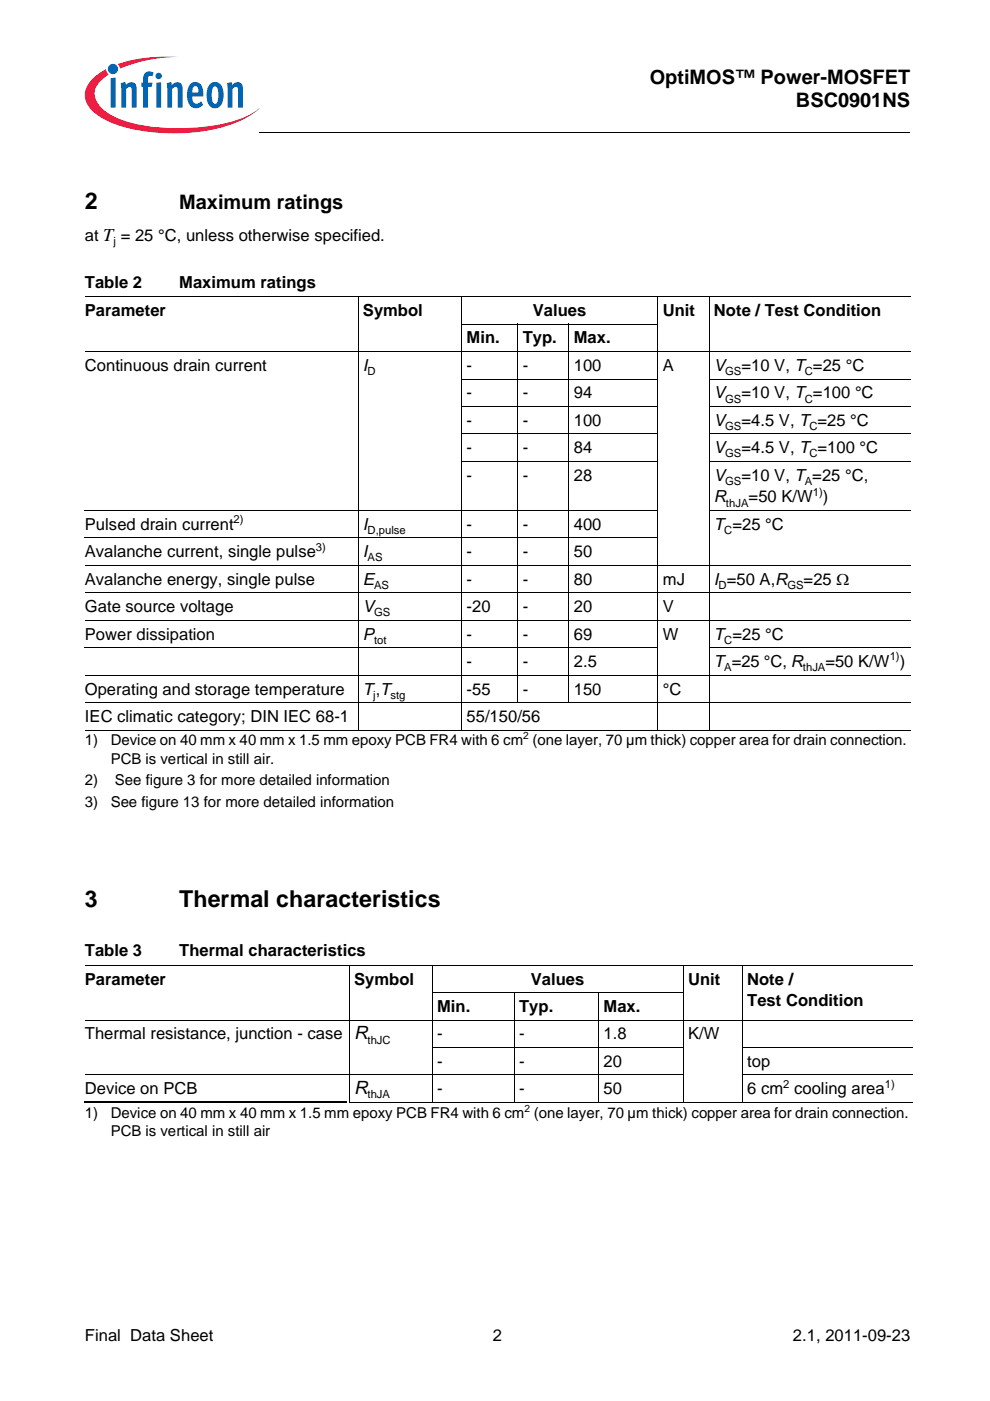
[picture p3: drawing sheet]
<svg xmlns="http://www.w3.org/2000/svg" width="210mm" height="297mm" viewBox="0 0 210 297" stroke-linecap="round" stroke-linejoin="round" font-family="sans-serif">
<defs><g id="words">
<g font-size="4.9">
<text x="18" y="44.3">2</text>
<text x="18" y="192.4">3</text>
<text x="38" y="192.4">Thermal characteristics</text>
</g>
<g font-size="4.2">
<text x="137.8" y="17.8">OptiMOS™ Power-MOSFET</text>
<text x="168.8" y="22.8">BSC0901NS</text>
<text x="38" y="44.3">Maximum ratings</text>
</g>
<g font-size="3.9">
<text x="75.1" y="220.4">R</text>
<text x="75.1" y="232">R</text>
</g>
<g font-size="3.5">
<text x="18" y="51.1">at T = 25 °C, unless otherwise specified.</text>
<text x="18" y="61">Table 2</text>
<text x="38" y="61">Maximum ratings</text>
<text x="18" y="67">Parameter</text>
<text x="76.9" y="67">Symbol</text>
<text x="113" y="67">Values</text>
<text x="140.5" y="67">Unit</text>
<text x="151.4" y="67">Note / Test Condition</text>
<text x="98.9" y="72.8">Min.</text>
<text x="110.8" y="72.8">Typ.</text>
<text x="121.7" y="72.8">Max.</text>
<text x="18" y="78.6">Continuous drain current</text>
<text x="77" y="78.6">I</text>
<text x="98.9" y="78.6">-</text>
<text x="110.8" y="78.6">-</text>
<text x="121.7" y="78.6">100</text>
<text x="140.5" y="78.6">A</text>
<text x="151.4" y="78.6">V</text>
<text x="157.2" y="78.6">=10 V, T =25 °C</text>
<text x="98.9" y="84.5">-</text>
<text x="110.8" y="84.5">-</text>
<text x="121.7" y="84.5">94</text>
<text x="151.4" y="84.5">V</text>
<text x="157.2" y="84.5">=10 V, T =100 °C</text>
<text x="98.9" y="90.3">-</text>
<text x="110.8" y="90.3">-</text>
<text x="121.7" y="90.3">100</text>
<text x="151.4" y="90.3">V</text>
<text x="157.2" y="90.3">=4.5 V, T =25 °C</text>
<text x="98.9" y="96.1">-</text>
<text x="98.9" y="101.9">-</text>
<text x="110.8" y="96.1">-</text>
<text x="110.8" y="101.9">-</text>
<text x="121.7" y="96.1">84</text>
<text x="121.7" y="101.9">28</text>
<text x="151.4" y="96.1">V</text>
<text x="151.4" y="101.9">V</text>
<text x="157.2" y="96.1">=4.5 V, T =100 °C</text>
<text x="157.2" y="101.9">=10 V, T =25 °C,</text>
<text x="151.4" y="106.5">R</text>
<text x="158.7" y="106.5">=50 K/W )</text>
<text x="18" y="112.3">Pulsed drain current</text>
<text x="77" y="112.3">I</text>
<text x="98.9" y="112.3">-</text>
<text x="110.8" y="112.3">-</text>
<text x="121.7" y="112.3">400</text>
<text x="151.4" y="112.3">T =25 °C</text>
<text x="18" y="118.2">Avalanche current, single pulse</text>
<text x="77" y="118.2">I</text>
<text x="98.9" y="118.2">-</text>
<text x="110.8" y="118.2">-</text>
<text x="121.7" y="118.2">50</text>
<text x="18" y="124">Avalanche energy, single pulse</text>
<text x="77" y="124">E</text>
<text x="98.9" y="124">-</text>
<text x="110.8" y="124">-</text>
<text x="121.7" y="124">80</text>
<text x="140.5" y="124">mJ</text>
<text x="151.4" y="124">I =50 A,R</text>
<text x="170.4" y="124">=25 Ω</text>
<text x="18" y="129.8">Gate source voltage</text>
<text x="77" y="129.8">V</text>
<text x="98.9" y="129.8">-20</text>
<text x="110.8" y="129.8">-</text>
<text x="121.7" y="129.8">20</text>
<text x="140.5" y="129.8">V</text>
<text x="18" y="135.6">Power dissipation</text>
<text x="77" y="135.6">P</text>
<text x="98.9" y="135.6">-</text>
<text x="110.8" y="135.6">-</text>
<text x="121.7" y="135.6">69</text>
<text x="140.5" y="135.6">W</text>
<text x="151.4" y="135.6">T =25 °C</text>
<text x="98.9" y="141.4">-</text>
<text x="110.8" y="141.4">-</text>
<text x="121.7" y="141.4">2.5</text>
<text x="151.4" y="141.4">T =25 °C, R</text>
<text x="175" y="141.4">=50 K/W )</text>
<text x="18" y="147.3">Operating and storage temperature</text>
<text x="77" y="147.3">T,T</text>
<text x="98.9" y="147.3">-55</text>
<text x="110.8" y="147.3">-</text>
<text x="121.7" y="147.3">150</text>
<text x="140.5" y="147.3">°C</text>
<text x="18" y="153.1">IEC climatic category; DIN IEC 68-1</text>
<text x="98.9" y="153.1">55/150/56</text>
<text x="18" y="202.7">Table 3</text>
<text x="38" y="202.7">Thermal characteristics</text>
<text x="18" y="208.7">Parameter</text>
<text x="75.1" y="208.7">Symbol</text>
<text x="112.5" y="208.7">Values</text>
<text x="145.9" y="208.7">Unit</text>
<text x="158.4" y="208.7">Note /</text>
<text x="92.7" y="214.6">Min.</text>
<text x="110.1" y="214.6">Typ.</text>
<text x="128" y="214.6">Max.</text>
<text x="158.4" y="213.3">Test Condition</text>
<text x="18" y="220.4">Thermal resistance, junction - case</text>
<text x="92.7" y="220.4">-</text>
<text x="110.1" y="220.4">-</text>
<text x="128" y="220.4">1.8</text>
<text x="145.9" y="220.4">K/W</text>
<text x="92.7" y="226.2">-</text>
<text x="110.1" y="226.2">-</text>
<text x="128" y="226.2">20</text>
<text x="158.4" y="226.2">top</text>
<text x="18" y="232">Device on PCB</text>
<text x="92.7" y="232">-</text>
<text x="110.1" y="232">-</text>
<text x="128" y="232">50</text>
<text x="158.4" y="232">6 cm cooling area</text>
<text x="18" y="284.4">Final Data Sheet</text>
<text x="104.5" y="284.4">2</text>
<text x="168.1" y="284.4">2.1, 2011-09-23</text>
</g>
<g font-size="3.2">
<text x="18" y="158.1">1)</text>
<text x="23.5" y="161.9">PCB is vertical in still air.</text>
<text x="23.5" y="158.1">Device on 40 mm x 40 mm x 1.5 mm epoxy PCB FR4 with 6 cm (one layer, 70 µm thick) copper area for drain connection.</text>
<text x="18" y="166.5">2)</text>
<text x="24.4" y="166.5">See figure 3 for more detailed information</text>
<text x="18" y="171.1">3)</text>
<text x="23.5" y="171.1">See figure 13 for more detailed information</text>
<text x="18" y="237">1)</text>
<text x="23.5" y="237">Device on 40 mm x 40 mm x 1.5 mm epoxy PCB FR4 with 6 cm (one layer, 70 µm thick) copper area for drain connection.</text>
<text x="23.5" y="240.9">PCB is vertical in still air</text>
</g>
<g font-size="2.4">
<text x="24.1" y="52">j</text>
<text x="77.9" y="79.5">D</text>
<text x="153.7" y="79.5">GS</text>
<text x="170.6" y="79.5">C</text>
<text x="153.7" y="85.3">GS</text>
<text x="170.6" y="85.3">C</text>
<text x="153.7" y="91.2">GS</text>
<text x="171.6" y="91.2">C</text>
<text x="153.7" y="97">GS</text>
<text x="171.6" y="97">C</text>
<text x="153.7" y="102.8">GS</text>
<text x="153.9" y="107.4">thJA</text>
<text x="170.6" y="102.8">A</text>
<text x="172.3" y="105.1">1)</text>
<text x="49.5" y="110.9">2)</text>
<text x="77.9" y="113.2">D,pulse</text>
<text x="153.5" y="113.2">C</text>
<text x="67" y="116.7">3)</text>
<text x="77.9" y="119">AS</text>
<text x="79.3" y="124.9">AS</text>
<text x="152.4" y="124.9">D</text>
<text x="166.9" y="124.9">GS</text>
<text x="79.3" y="130.7">GS</text>
<text x="79.3" y="136.5">tot</text>
<text x="153.5" y="136.5">C</text>
<text x="153.5" y="142.3">A</text>
<text x="170.2" y="142.3">thJA</text>
<text x="188.6" y="140">1)</text>
<text x="79.1" y="148.1">j</text>
<text x="82.8" y="148.1">stg</text>
<text x="77.9" y="221.3">thJC</text>
<text x="77.9" y="232.9">thJA</text>
<text x="166.1" y="230.6">2</text>
<text x="187.6" y="230.6">1)</text>
</g>
<g font-size="2.2">
<text x="110.9" y="156.8">2</text>
<text x="111.2" y="235.7">2</text>
</g>
</g></defs>
<circle cx="24" cy="14.6" r="1.09" fill="#0066b3"/>
<g fill="#ed1941">
<path d="M25 13.6l.8-.3a32.5 32.5 0 0 1 12-1.2 31.8 31.8 0 0 0-11.7 2.2l-.7 .3z"/>
<path d="M19.4 16.9a11.2 11.2 0 0 1 3.1-2.2l.1 .6 .5 .5a5 5 0 0 0-3 4.3 6 6 0 0 0 3.4 4.2 31.6 31.6 0 0 0 15.9 2.9 31.7 31.7 0 0 0 14-3.1l1.6-1.2a17.5 17.5 0 0 1-8.9 4.4 41.1 41.1 0 0 1-22.7-1.4 9.4 9.4 0 0 1-5.1-4.1 4.3 4.3 0 0 1 1.1-4.9z"/>
</g>
<g fill="#0066b3">
<path d="M23.5 16.6l1-.2v6.4h-1z"/>
<path d="M25.6 17.6l.9-.2 .2 .6a1.22 1.22 0 0 1 1.4-.6 1.22 1.22 0 0 1 .9 1.4v4h-1.1v-4.1a.42 .42 0 0 0-.6-.2l-.6 .4v3.9h-1z"/>
<path d="M30.8 15.4l.8-.3 .8 .2 .2 .1-.3 .8-.2-.1a.47 .47 0 0 0-.7 .3v1.1h.9l-.1 .9h-.8v4.4h-1.1v-4.4h-.3v-.9h.3v-.7a1.77 1.77 0 0 1 .5-1.4z"/>
<path d="M35.3 17.6l1-.2 .1 .6a1.22 1.22 0 0 1 1.5-.6 1.22 1.22 0 0 1 .8 1.4v4h-1l-.1-4.1a.42 .42 0 0 0-.6-.2l-.5 .4v3.9h-1z"/>
<path d="M48.1 17.6l1-.2 .1 .6a1.22 1.22 0 0 1 1.5-.6 1.22 1.22 0 0 1 .8 1.4v4h-1l-.1-4.1a.41 .41 0 0 0-.6-.2l-.5 .4v3.9h-1z"/>
<path d="M33 16.1a.68 .68 0 0 1 1.3 0 .68 .68 0 0 1-1.3 0zM33.1 17.6l1.1-.2v5.4h-1.1z"/>
<path d="M40.4 17.8a1.59 1.59 0 0 1 1.8-.2 1.59 1.59 0 0 1 .8 1.5l.1 1.4h-2.3a1.09 1.09 0 0 0 .2 1.1 1.09 1.09 0 0 0 1.2 .3l.4-.4 .4 .7a1.88 1.88 0 0 1-2.1 .6 1.88 1.88 0 0 1-1.2-1.9v-1.7l.3-.8zM41 18.5l-.2 1.1h1.3l-.1-.7a.58 .58 0 0 0-.3-.6 .58 .58 0 0 0-.7 .2z"/>
<path d="M44.6 17.7a1.76 1.76 0 0 1 2 0 1.76 1.76 0 0 1 .8 1.7v1.3a1.96 1.96 0 0 1-2.4 2.2 2.94 2.94 0 0 1-1.2-3.3 2.79 2.79 0 0 1 .8-1.9zM45.2 18.5a4.3 4.3 0 0 0 .1 3.4l.3 .1a1.54 1.54 0 0 0 .7-1.9v-.4a1.19 1.19 0 0 0-.7-1.4z"/>
</g>
<path d="M55 28v.1z" fill="#000"/>
<path d="M55 28h137.9" fill="none" stroke="#000" stroke-width=".21"/>
<path d="M18 29h46v5h-46z" fill="#fff"/>
<g fill="none" stroke="#000" stroke-width=".21">
<path d="M18 62.9h175M18 74.5h175M75.9 62.8v92M97.8 68.7h41.7M97.9 62.8v92M109.8 68.6v80.4M120.6 68.6v80.4M139.5 62.8v92M150.3 62.8v92M97.8 80.4h41.7M97.8 86.2h41.7M97.8 92h41.7"/>
<path d="M97.8 97.8h41.7M150.3 80.4h42.7M150.3 86.2h42.7M150.3 92h42.7M150.3 97.8h42.7M18 108.2h121.5M18 114.1h121.5M18 119.9h175M150.3 108.2h42.7M18 125.7h175M18 131.5h175M18 137.3h121.5"/>
<path d="M150.3 137.3h42.7M18 143.2h175M18 149h175M18 154.8h175M18 204.6h175.4M18 216.3h175.4M74.1 204.6v29.1M91.5 210.4h53.4M91.6 204.6v29.2M109 210.4v23.4M126.9 210.4v23.4M144.9 204.6v29.2"/>
<path d="M157.4 204.6v29.2M18 227.9h126.9M74 233.7h119.4M91.5 222.1h53.4M157.3 222.1h36.1M157.3 227.9h36.1"/>
</g>
<path d="M18 233.6h55.5" fill="none" stroke="#000" stroke-width=".36"/>
<use href="#words"/>
</svg>
